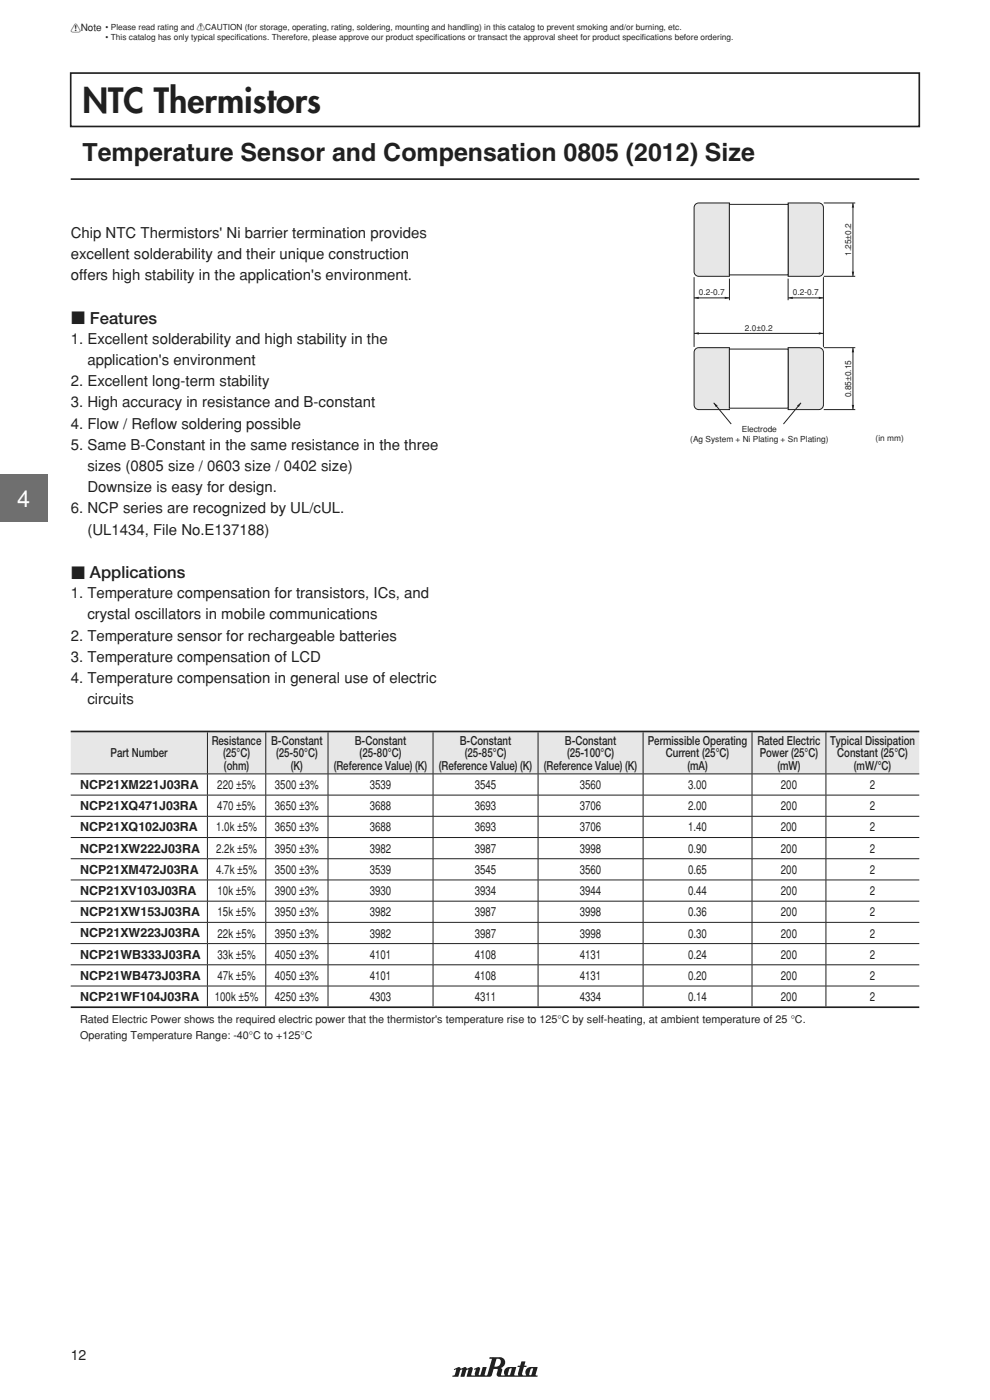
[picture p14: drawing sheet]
<svg xmlns="http://www.w3.org/2000/svg" width="210mm" height="297mm" viewBox="0 0 210 297" stroke-linecap="round" stroke-linejoin="round" font-family="sans-serif">
<defs><g id="words">
<text font-size="7.2" fill="#231f20" x="17.5" y="23.9">NTC Thermistors</text>
<text font-size="5.3" fill="#231f20" x="17.5" y="34.2">Temperature Sensor and Compensation 0805 (2012) Size</text>
<text font-size="4.9" fill="#fff" x="3.6" y="107.5">4</text>
<g font-size="3.5" fill="#231f20">
<text x="15" y="68.8">c Features</text>
<text x="15" y="122.8">c Applications</text>
</g>
<g font-size="3.2" fill="#231f20">
<text x="15" y="50.4">Chip NTC Thermistors' Ni barrier termination provides</text>
<text x="15" y="54.9">excellent solderability and their unique construction</text>
<text x="15" y="59.4">offers high stability in the application's environment.</text>
<text x="15" y="72.9">1. Excellent solderability and high stability in the</text>
<text x="18.5" y="77.4">application's environment</text>
<text x="15" y="81.9">2. Excellent long-term stability</text>
<text x="15" y="86.4">3. High accuracy in resistance and B-constant</text>
<text x="15" y="90.9">4. Flow / Ref</text>
<text x="15" y="95.4">5. Same B-Constant in the same resistance in the three</text>
<text x="31.9" y="90.9">l ow soldering possible</text>
<text x="18.5" y="99.9">sizes (0805 size / 0603 size / 0402 size)</text>
<text x="18.5" y="104.4">Downsize is easy for design.</text>
<text x="15" y="108.9">6. NCP series are recognized by UL/cUL.</text>
<text x="18.5" y="113.4">(UL1434, File No.E137188)</text>
<text x="15" y="126.9">1. Temperature compensation for transistors, ICs, and</text>
<text x="18.5" y="131.4">crystal oscillators in mobile communications</text>
<text x="15" y="135.9">2. Temperature sensor for rechargeable batteries</text>
<text x="15" y="140.4">3. Temperature compensation of LCD</text>
<text x="15" y="144.9">4. Temperature compensation in general use of electric</text>
<text x="18.5" y="149.4">circuits</text>
</g>
<text font-size="3" fill="#231f20" x="15" y="288.6">12</text>
<g font-size="2.6" fill="#231f20">
<text x="23.4" y="160.6">Part Number</text>
<text x="44.9" y="158">Resistance</text>
<text x="47.3" y="160.6">(25°C)</text>
<text x="57.5" y="158">B-Constant</text>
<text x="58.6" y="160.6">(25-50°C)</text>
<text x="75.3" y="158">B-Constant</text>
<text x="76.3" y="160.6">(25-80°C)</text>
<text x="97.5" y="158">B-Constant</text>
<text x="98.6" y="160.6">(25-85°C)</text>
<text x="119.8" y="158">B-Constant</text>
<text x="120.3" y="160.6">(25-100°C)</text>
<text x="137.4" y="158">Permissible Operating</text>
<text x="141.2" y="160.6">Current (25°C)</text>
<text x="160.6" y="158">Rated Electric</text>
<text x="161.2" y="160.6">Power (25°C)</text>
<text x="176.1" y="158">Typical Dissipation</text>
<text x="177.6" y="160.6">Constant (25°C)</text>
<text x="17" y="167.4">NCP21XM221J03RA</text>
<text x="46.1" y="167.4">220 ±5%</text>
<text x="47.5" y="163.3">(ohm)</text>
<text x="58.3" y="167.4">3500 ±3%</text>
<text x="61.7" y="163.3">(K)</text>
<text x="70.8" y="163.3">(Reference Value) (K)</text>
<text x="78.4" y="167.4">3539</text>
<text x="93.1" y="163.3">(Reference Value) (K)</text>
<text x="100.7" y="167.4">3545</text>
<text x="115.4" y="163.3">(Reference Value) (K)</text>
<text x="123" y="167.4">3560</text>
<text x="145.8" y="163.3">(mA)</text>
<text x="146" y="167.4">3.00</text>
<text x="164.9" y="163.3">(mW)</text>
<text x="165.6" y="167.4">200</text>
<text x="181.1" y="163.3">(mW/°C)</text>
<text x="184.5" y="167.4">2</text>
<text x="17" y="171.9">NCP21XQ471J03RA</text>
<text x="46.1" y="171.9">470 ±5%</text>
<text x="58.3" y="171.9">3650 ±3%</text>
<text x="78.4" y="171.9">3688</text>
<text x="100.7" y="171.9">3693</text>
<text x="123" y="171.9">3706</text>
<text x="146" y="171.9">2.00</text>
<text x="165.6" y="171.9">200</text>
<text x="184.5" y="171.9">2</text>
<text x="17" y="176.4">NCP21XQ102J03RA</text>
<text x="45.9" y="176.4">1.0k ±5%</text>
<text x="58.3" y="176.4">3650 ±3%</text>
<text x="78.4" y="176.4">3688</text>
<text x="100.7" y="176.4">3693</text>
<text x="123" y="176.4">3706</text>
<text x="146" y="176.4">1.40</text>
<text x="165.6" y="176.4">200</text>
<text x="184.5" y="176.4">2</text>
<text x="17" y="180.9">NCP21XW222J03RA</text>
<text x="17" y="185.4">NCP21XM472J03RA</text>
<text x="45.9" y="180.9">2.2k ±5%</text>
<text x="45.9" y="185.4">4.7k ±5%</text>
<text x="58.3" y="180.9">3950 ±3%</text>
<text x="58.3" y="185.4">3500 ±3%</text>
<text x="78.4" y="180.9">3982</text>
<text x="78.4" y="185.4">3539</text>
<text x="100.7" y="180.9">3987</text>
<text x="100.7" y="185.4">3545</text>
<text x="123" y="180.9">3998</text>
<text x="123" y="185.4">3560</text>
<text x="146" y="180.9">0.90</text>
<text x="146" y="185.4">0.65</text>
<text x="165.6" y="180.9">200</text>
<text x="165.6" y="185.4">200</text>
<text x="184.5" y="180.9">2</text>
<text x="184.5" y="185.4">2</text>
<text x="17" y="189.9">NCP21XV103J03RA</text>
<text x="46.1" y="189.9">10k ±5%</text>
<text x="58.3" y="189.9">3900 ±3%</text>
<text x="78.4" y="189.9">3930</text>
<text x="100.7" y="189.9">3934</text>
<text x="123" y="189.9">3944</text>
<text x="146" y="189.9">0.44</text>
<text x="165.6" y="189.9">200</text>
<text x="184.5" y="189.9">2</text>
<text x="17" y="194.4">NCP21XW153J03RA</text>
<text x="46.1" y="194.4">15k ±5%</text>
<text x="58.3" y="194.4">3950 ±3%</text>
<text x="78.4" y="194.4">3982</text>
<text x="100.7" y="194.4">3987</text>
<text x="123" y="194.4">3998</text>
<text x="146" y="194.4">0.36</text>
<text x="165.6" y="194.4">200</text>
<text x="184.5" y="194.4">2</text>
<text x="17" y="198.9">NCP21XW223J03RA</text>
<text x="17" y="203.4">NCP21WB333J03RA</text>
<text x="46.1" y="198.9">22k ±5%</text>
<text x="46.1" y="203.4">33k ±5%</text>
<text x="58.3" y="198.9">3950 ±3%</text>
<text x="58.3" y="203.4">4050 ±3%</text>
<text x="78.4" y="198.9">3982</text>
<text x="78.4" y="203.4">4101</text>
<text x="100.7" y="198.9">3987</text>
<text x="100.7" y="203.4">4108</text>
<text x="123" y="198.9">3998</text>
<text x="123" y="203.4">4131</text>
<text x="146" y="198.9">0.30</text>
<text x="146" y="203.4">0.24</text>
<text x="165.6" y="198.9">200</text>
<text x="165.6" y="203.4">200</text>
<text x="184.5" y="198.9">2</text>
<text x="184.5" y="203.4">2</text>
<text x="17" y="207.9">NCP21WB473J03RA</text>
<text x="46.1" y="207.9">47k ±5%</text>
<text x="58.3" y="207.9">4050 ±3%</text>
<text x="78.4" y="207.9">4101</text>
<text x="100.7" y="207.9">4108</text>
<text x="123" y="207.9">4131</text>
<text x="146" y="207.9">0.20</text>
<text x="165.6" y="207.9">200</text>
<text x="184.5" y="207.9">2</text>
<text x="17" y="212.4">NCP21WF104J03RA</text>
<text x="45.6" y="212.4">100k ±5%</text>
<text x="58.3" y="212.4">4250 ±3%</text>
<text x="78.4" y="212.4">4303</text>
<text x="100.7" y="212.4">4311</text>
<text x="123" y="212.4">4334</text>
<text x="146" y="212.4">0.14</text>
<text x="165.6" y="212.4">200</text>
<text x="184.5" y="212.4">2</text>
</g>
<g font-size="2.3" fill="#231f20">
<text x="17" y="217">Rated Electric Power shows the required electric power that the thermistor's temperature rise to 125°C by self-heating, at ambient temperature of 25 °C.</text>
<text x="17" y="220.3">Operating Temperature Range: -40°C to +125°C</text>
</g>
<text font-size="2.1" fill="#231f20" x="15" y="6.7">!Note</text>
<g font-size="1.8" fill="#231f20">
<text x="22.4" y="6.4">• Please read rating and !CAUTION (for storage, operating, rating, soldering, mounting and handling) in this catalog to prevent smoking and/or burning, etc.</text>
<text x="22.4" y="8.5">• This catalog has only typical specifcations. Therefore, please approve our product specif</text>
<text x="50.2" y="8.5">i</text>
<text x="92.3" y="8.5">i cations or transact the approval sheet for product specif</text>
<text x="136.2" y="8.5">i cations before ordering.</text>
<text x="180.6" y="54.3" transform="rotate(-90 180.6 54.3)">1.25±0.2</text>
<text x="148.2" y="62.6">0.2-0.7</text>
<text x="168.2" y="62.6">0.2-0.7</text>
<text x="158" y="70.2">2.0±0.2</text>
<text x="180.6" y="84.3" transform="rotate(-90 180.6 84.3)">0.85±0.15</text>
<text x="146.4" y="93.7">(Ag System + Ni Plating + Sn Plating)</text>
<text x="157.4" y="91.6">Electrode</text>
<text x="185.7" y="93.6">(in mm)</text>
</g>
</g></defs>
<path d="M15 15.5h180v11.3h-180zM15 38h180z" fill="none" stroke="#231f20" stroke-width=".35"/>
<path d="M15 38h180" fill="none" stroke="#e6e7e8" stroke-width=".21"/>
<path d="M147.5 43.3l.7-.2h6.5v15.5h-6.5a.98 .98 0 0 1-1-1v-13.6z" fill="#e6e7e8"/>
<path d="M147.5 43.3l.7-.2h6.5v15.5h-6.5a.98 .98 0 0 1-1-1v-13.6z" fill="none" stroke="#231f20" stroke-width=".21"/>
<path d="M167.2 43.1h6.5a.98 .98 0 0 1 1 .9v13.6a.98 .98 0 0 1-1 1h-6.5z" fill="#e6e7e8"/>
<path d="M167.2 43.1h6.5a.98 .98 0 0 1 1 .9v13.6a.98 .98 0 0 1-1 1h-6.5z" fill="none" stroke="#231f20" stroke-width=".21"/>
<path d="M154.7 43.4h12.5v14.9h-12.5z" fill="#fff"/>
<path d="M154.7 43.4h12.5v14.9h-12.5z" fill="none" stroke="#231f20" stroke-width=".21"/>
<path d="M147.5 74l.7-.2h6.5v13.1h-6.5a.98 .98 0 0 1-1-1v-11.2z" fill="#e6e7e8"/>
<path d="M147.5 74l.7-.2h6.5v13.1h-6.5a.98 .98 0 0 1-1-1v-11.2z" fill="none" stroke="#231f20" stroke-width=".21"/>
<path d="M167.2 73.8h6.5a.98 .98 0 0 1 1 .9v11.2a.98 .98 0 0 1-1 1h-6.5z" fill="#e6e7e8"/>
<path d="M167.2 73.8h6.5a.98 .98 0 0 1 1 .9v11.2a.98 .98 0 0 1-1 1h-6.5z" fill="none" stroke="#231f20" stroke-width=".21"/>
<path d="M154.7 74.1h12.5v12.5h-12.5z" fill="#fff"/>
<g fill="none" stroke="#231f20" stroke-width=".21">
<path d="M147.2 58.8v14.8M154.7 59.1v4.6M167.2 59.1v4.6M174.7 58.8v14.8M174.7 43.1h6.7M174.7 58.6h6.7M180.9 43.1v15.5M147.2 63.2h7.5M147.2 70.7h27.5M154.7 74.1h12.5v12.5h-12.5zM167.2 63.2h7.5M174.7 73.8h6.7"/>
<path d="M180.9 73.8v13.1M151.4 85.5l3.7 4.5M174.7 86.9h6.7"/>
</g>
<g fill="#231f20">
<path d="M173.7 70.5l1 .2-1 .3z"/>
<path d="M151.4 85.5l.8 .5-.3 .4z"/>
</g>
<path d="M169.9 85.5l-3.7 4.5" fill="none" stroke="#231f20" stroke-width=".21"/>
<g fill="#231f20">
<path d="M169.1 86l.8-.5-.5 .9z"/>
<path d="M173.7 62.9l1 .3-1 .2z"/>
<path d="M153.7 62.9l1 .3-1 .2z"/>
<path d="M147.2 70.7l1-.2v.5z"/>
<path d="M147.2 63.2l1-.3v.5z"/>
<path d="M167.2 63.2l1-.3v.5z"/>
<path d="M180.9 43.1l.3 .9h-.5z"/>
<path d="M180.9 73.8l.3 .9h-.5z"/>
<path d="M180.7 57.6h.5l-.3 1z"/>
<path d="M180.7 85.9h.5l-.3 1z"/>
</g>
<path d="M15 155.2h29v9h-29zM44 155.2h12.4v9h-12.4zM56.4 155.2h13.2v9h-13.2zM69.6 155.2h22.3v9h-22.3zM91.9 155.2h22.2v9h-22.2zM114.1 155.2h22.3v9h-22.3zM136.4 155.2h23.1v9h-23.1zM159.5 155.2h15.7v9h-15.7zM175.2 155.2h19.8v9h-19.8z" fill="#e6e7e8"/>
<path d="M15 155.2h180M15 213.7h180" fill="none" stroke="#231f20" stroke-width=".35"/>
<g fill="none" stroke="#231f20" stroke-width=".21">
<path d="M44 155.4v8.7M56.4 155.4v8.7M69.6 155.4v8.7M91.9 155.4v8.7M114.1 155.4v8.7M136.4 155.4v8.7M159.5 155.4v8.7M175.2 155.4v8.7M15 164.2h180M15 168.7h180M15 173.2h180M15 177.7h180"/>
<path d="M44 164.2v4.4M44 168.7v4.4M44 173.2v4.4M44 177.7v4.4M56.4 164.2v4.4M56.4 168.7v4.4M56.4 173.2v4.4M56.4 177.7v4.4M69.6 164.2v4.4M69.6 168.7v4.4M69.6 173.2v4.4M69.6 177.7v4.4"/>
<path d="M91.9 164.2v4.4M91.9 168.7v4.4M91.9 173.2v4.4M91.9 177.7v4.4M114.1 164.2v4.4M114.1 168.7v4.4M114.1 173.2v4.4M114.1 177.7v4.4M136.4 164.2v4.4M136.4 168.7v4.4M136.4 173.2v4.4M136.4 177.7v4.4"/>
<path d="M159.5 164.2v4.4M159.5 168.7v4.4M159.5 173.2v4.4M159.5 177.7v4.4M175.2 164.2v4.4M175.2 168.7v4.4M175.2 173.2v4.4M175.2 177.7v4.4M15 182.2h180M15 186.7h180M15 191.2h180M15 195.7h180"/>
<path d="M44 182.2v4.4M44 186.7v4.4M44 191.2v4.4M44 195.7v4.4M56.4 182.2v4.4M56.4 186.7v4.4M56.4 191.2v4.4M56.4 195.7v4.4M69.6 182.2v4.4M69.6 186.7v4.4M69.6 191.2v4.4M69.6 195.7v4.4"/>
<path d="M91.9 182.2v4.4M91.9 186.7v4.4M91.9 191.2v4.4M91.9 195.7v4.4M114.1 182.2v4.4M114.1 186.7v4.4M114.1 191.2v4.4M114.1 195.7v4.4M136.4 182.2v4.4M136.4 186.7v4.4M136.4 191.2v4.4M136.4 195.7v4.4"/>
<path d="M159.5 182.2v4.4M159.5 186.7v4.4M159.5 191.2v4.4M159.5 195.7v4.4M175.2 182.2v4.4M175.2 186.7v4.4M175.2 191.2v4.4M175.2 195.7v4.4M15 200.2h180M15 204.7h180M15 209.2h180M44 200.2v4.4"/>
<path d="M44 204.7v4.4M44 209.2v4.3M56.4 200.2v4.4M56.4 204.7v4.4M56.4 209.2v4.3M69.6 200.2v4.4M69.6 204.7v4.4M69.6 209.2v4.3M91.9 200.2v4.4M91.9 204.7v4.4M91.9 209.2v4.3M114.1 200.2v4.4"/>
<path d="M114.1 204.7v4.4M114.1 209.2v4.3M136.4 200.2v4.4M136.4 204.7v4.4M136.4 209.2v4.3M159.5 200.2v4.4M159.5 204.7v4.4M159.5 209.2v4.3M175.2 200.2v4.4M175.2 204.7v4.4M175.2 209.2v4.3"/>
</g>
<path d="M96.3 290.5l.1 .1 .3-.1a1.12 1.12 0 0 1-.5 1.3h-.2v.3h1.2l.4-1.4 .4-.2-.2 1.6h.7l.4-1.4 .4-.2-.2 1.6 5-.1 .2-.3 .5-1.3 .8 .1-.3 1a.5 .5 0 0 0 .5 .6h8.2v-.3l-.4-.2 .4-1.6h-1.4a1.22 1.22 0 0 0-1 1.8l-.7-.1-.2-.2 .4-1.5 .6-.1v-.2l-.5-.1 .2-.8h-.8l-.3 .9-.5 .1v.2l.4 .1a2.02 2.02 0 0 0-.3 1.6l-.7 .1-.1-.2 .3-1.6a3.3 3.3 0 0 0-2 .2 1.35 1.35 0 0 0-.4 1.6h-.7l.2-1.2-.2-.4a1.18 1.18 0 0 0 .8-1.4 1.18 1.18 0 0 0-1.4-.9h-1.8l-.1 .3 .5 .1-.9 3.3-.2 .2-.4-.2 .4-1.6h-.8l-.5 1.6-.2 .1-.2-.1 .4-1.2-.4-.4-1 .4 .1 .2h.3l-.2 1.2h-.6l-.2-.2 .4-1.2-.2-.4h-.2l-.8 .4-.3-.4h-.2l-.8 .4-.5-.4zM105.3 288.3a.71 .71 0 0 1 .9 .3 .71 .71 0 0 1-.2 .9l-.3 .3-.8 .1zM108.1 290.4h.5l-.4 1.2-.3 .1-.2-.1zM112.6 290.4h.5l-.3 1.2-.4 .1-.2-.1z" fill="#231f20"/>
<path d="M0 100.7h10v10h-10z" fill="#6d6e70"/>
<use href="#words"/>
</svg>
